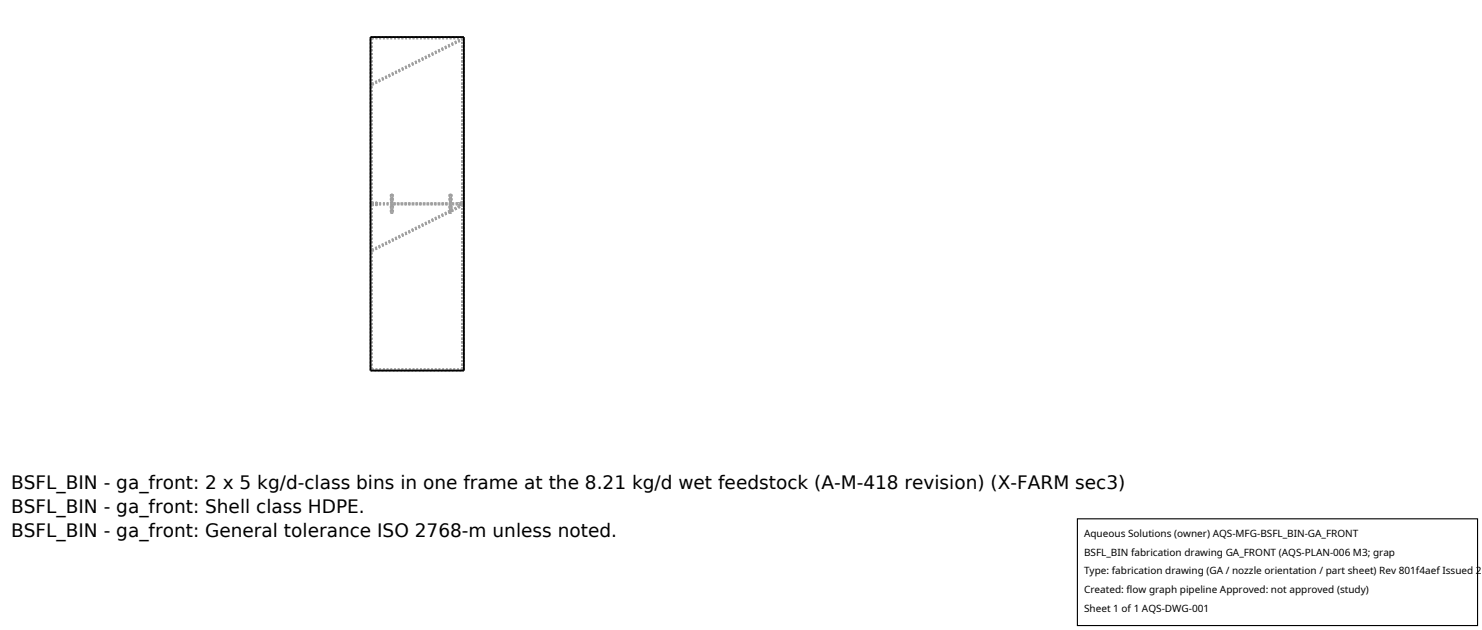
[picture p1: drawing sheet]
<svg xmlns="http://www.w3.org/2000/svg" width="212mm" height="90mm" viewBox="0 0 212 90" stroke-linecap="round" stroke-linejoin="round" font-family="sans-serif">
<defs><g id="words">
<g font-size="2.6">
<text x="1.6" y="69.8">BSFL_BIN - ga_front: 2 x 5 kg/d-class bins in one frame at the 8.21 kg/d wet feedstock (A-M-418 revision) (X-FARM sec3)</text>
<text x="1.6" y="73.3">BSFL_BIN - ga_front: Shell class HDPE.</text>
<text x="1.6" y="76.7">BSFL_BIN - ga_front: General tolerance ISO 2768-m unless noted.</text>
</g>
<g font-size="1.4">
<text x="154.8" y="76.6">Aqueous Solutions (owner) AQS-MFG-BSFL_BIN-GA_FRONT</text>
<text x="154.8" y="79.3">BSFL_BIN fabrication drawing GA_FRONT (AQS-PLAN-006 M3; grap</text>
<text x="154.8" y="82">Type: fabrication drawing (GA / nozzle orientation / part sheet) Rev 801f4aef Issued 2</text>
<text x="154.8" y="84.7">Created: flow graph pipeline Approved: not approved (study)</text>
<text x="154.8" y="87.4">Sheet 1 of 1 AQS-DWG-001</text>
</g>
</g></defs>
<g fill="none" stroke="#a0a0a0" stroke-width=".26" stroke-dasharray=".3 .3" stroke-linecap="butt">
<path d="M52.9 5.3h13.4M53.1 5.5h12.9M53.1 11.9v.1M53.1 11.9l12.9-6.4M53.1 12l.1 .1M53.2 12.1l12.8-6.4M66 5.7v-.2M66 5.5h.3M66 5.5l.1 .2M66 5.7h.1M53.1 29v-23.5M53.1 29h2.7"/>
<path d="M53.1 29v-.1M53.1 28.9v.1M53.1 29h.8M53.1 29h11.1M53.1 29.2h2.7M53.1 29.2h11.1M53.1 35.8h.1M53.1 35.7l12.9-6.5M53.1 35.7v.1M53.1 35.7l11.1-5.6M53.1 29.2h.8M53.1 29.2v.1"/>
<path d="M53.1 29.3v-.1M53.1 28.9h.8M53.1 29.3h.8M53.2 35.8l11-5.5M53.2 35.8l12.8-6.4M53.9 29v-.1M53.9 28.9v.1M53.9 29.2v.1M53.9 29.3v-.1M55.8 29l.1-.1 .2 .1M55.8 29.2l.1 .1 .2-.1M55.8 29h.3"/>
<path d="M55.8 29.2h.3M56 28.3l-.2 .2 .1 .2 .3-.1-.2-.3M56 27.8l-.2 .2 .1 .2 .3-.2-.2-.2M56 27.8l.2 .2-.3 .2-.1-.2 .2-.2M56 27.8l.1 .2-.1 .1-.2-.1 .2-.2M56 27.8l-.2 .2 .2 .1 .1-.1-.1-.2M56 28.3l.2 .3-.3 .1-.1-.2 .2-.2M56 28.4l.1 .2-.1 .1-.2-.2 .2-.1M56 28.4l-.2 .1 .2 .2 .1-.1-.1-.2M56 30l-.2 .2 .1 .2 .3-.2-.2-.2M56 29.5l-.2 .1 .1 .3 .3-.2-.2-.2M56 29.5l.2 .2-.3 .2-.1-.3 .2-.1"/>
<path d="M56 29.5l.1 .2-.1 .1-.2-.2 .2-.1M56 29.5l-.2 .1 .2 .2 .1-.1-.1-.2M56 30l.2 .2-.3 .2-.1-.2 .2-.2M56 30.1l.1 .1-.2 .2-.1-.2 .2-.1M56 30.1l-.2 .1 .1 .2 .2-.2-.1-.1M56.1 29.2h-.3M56.1 29h9.9M56.1 29.2h9.9M56.1 29.2l-.1 .1-.2-.1M64.2 29.2l.1 .1 .2-.1M64.2 30.3v-.2M64.2 30.3l.2 .1 .1-.2"/>
<path d="M64.2 30.3v-.2h.1M64.2 30.3l.3-.1M64.2 29h.3M64.2 29.2h.3M64.3 28.3l.3 .2-.2 .2-.3-.1 .2-.3M64.3 27.8l.3 .2-.2 .2-.3-.2 .2-.2M64.3 27.8l-.2 .2 .3 .2 .2-.2-.3-.2M64.3 27.8l-.1 .2 .2 .1 .1-.1-.2-.2M64.3 27.8l.2 .2-.1 .1-.2-.1 .1-.2M64.3 28.3l-.2 .3 .3 .1 .2-.2-.3-.2M64.3 28.4l-.1 .1 .2 .2 .1-.2-.2-.1M64.3 28.4l.2 .1-.1 .2-.2-.2 .1-.1"/>
<path d="M64.3 30l.3 .2-.2 .2-.3-.2 .2-.2M64.3 29.5l.3 .2-.2 .2-.3-.2 .2-.2M64.3 29.5l-.2 .2 .3 .2 .2-.2-.3-.2M64.3 29.5l-.1 .2 .2 .1 .1-.2-.2-.1M64.3 29.5l.2 .1-.1 .2-.2-.1 .1-.2M64.3 30l-.1 .1M64.3 30.1l.2 .1M64.3 30.1l.2 .1-.1 .2-.2-.2 .1-.1M64.4 30l.1 .2M64.4 30h-.1M64.4 30l1.6-.8M64.4 30l-.2 .1"/>
<path d="M64.5 29h-.3M64.5 29.2h-.3M64.5 29h1.5M64.5 29l-.1-.1-.2 .1M64.5 29.2l-.1 .1-.2-.1M64.5 29.2h1.5M64.5 30.2l1.5-.8M65.5 29v-.1M65.5 28.9v.1M65.5 29.2v.1M65.5 29.3v-.1M65.8 29.3l.2-.1"/>
<path d="M65.8 29.3h-.3M65.9 29.3l.1-.1M65.9 29.3h-.4M66 29v-23.5M66 29v-.1M66 28.9v.1M66 29h-.5M66 29.4v-.2M66 29.2l-.2 .1M66 29.2h-.5M66 29.2l-.1 .1M66 28.9h-.5"/>
<path d="M66 29.2h.1M66 29h.1M66 29.2l.1 .1M66 28.9h.3M66 29h.3M66 29.2l.1 .2M66 29.4h.1M66.1 29.3l-.1-.1M66.1 29.2v-.2M66.1 29h-.1M66.1 29.2h-.1M66.1 29v.2"/>
<path d="M66.3 28.9v.4M66.3 29.3v-.4M66.3 29v.3M66.3 29.3v-.3M66.3 29.3h-.2M52.9 52.9h13.4M52.9 52.9v-47.6M53.1 52.7v-23.5M53.1 52.7h12.9M66 52.7v-23.5M66 52.7h.3M66.3 52.9v-47.6"/>
<path d="M66.3 52.7v-47.2"/>
</g>
<path d="M52.9 5.3h13.4v47.6h-13.4z" fill="none" stroke="#000" stroke-width=".26"/>
<path d="M153.9 74.1h57.1v15.2h-57.1z" fill="#fff" stroke="#000" stroke-width=".16"/>
<use href="#words"/>
</svg>
